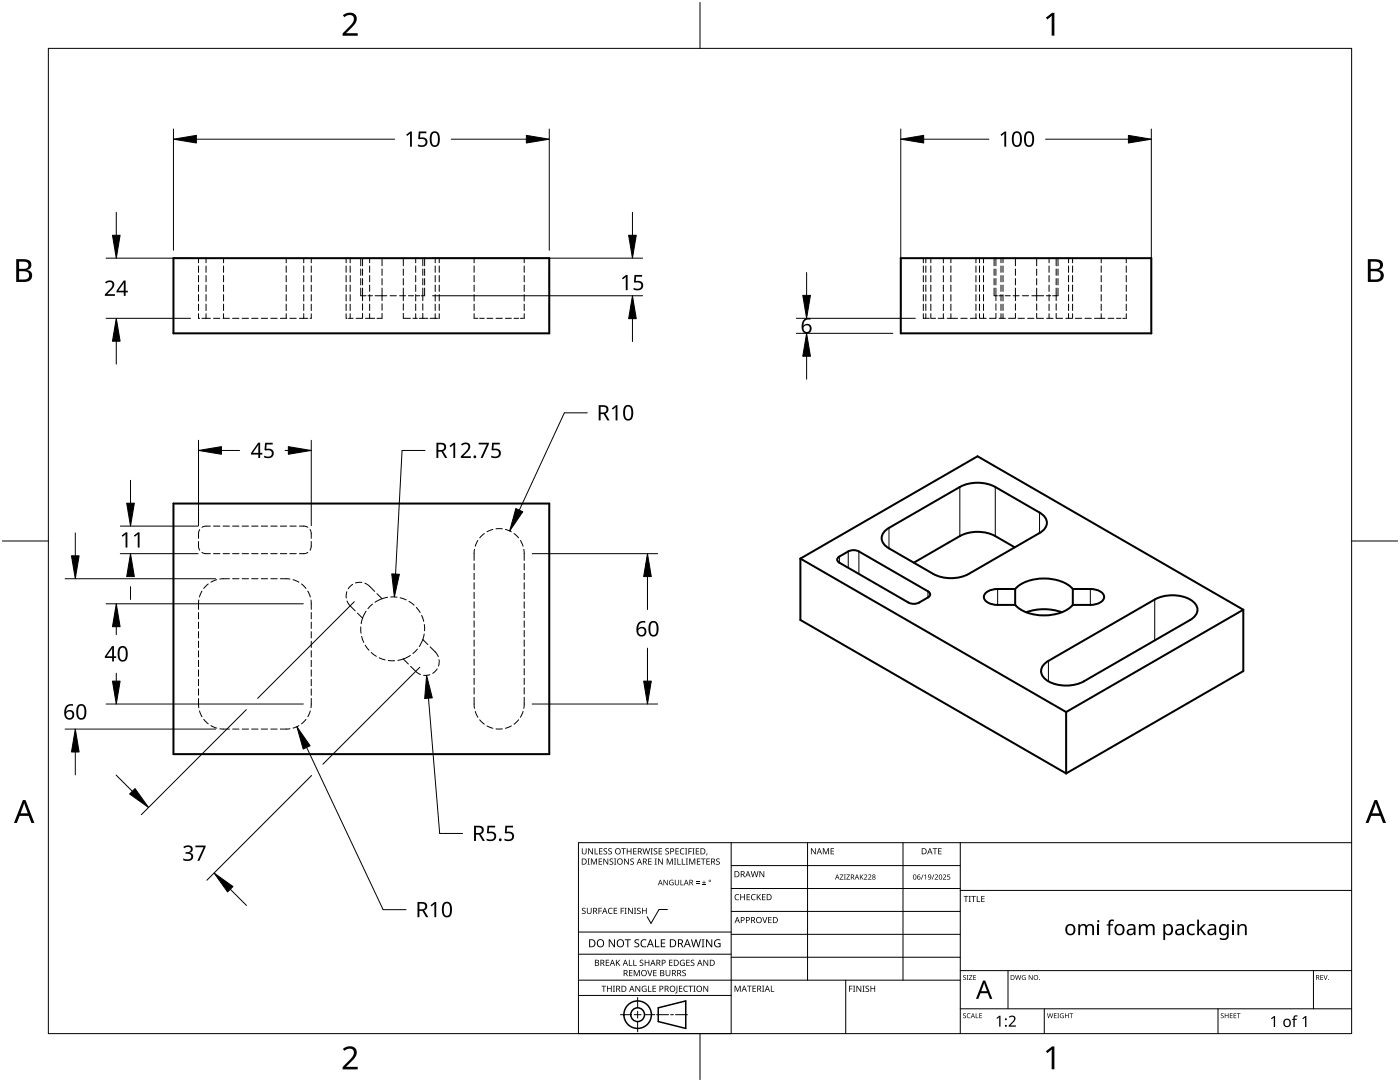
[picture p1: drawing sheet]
<svg xmlns="http://www.w3.org/2000/svg" width="279mm" height="216mm" viewBox="0 0 279 216" stroke-linecap="round" stroke-linejoin="round" font-family="sans-serif">
<g fill="none" stroke="#000" stroke-width=".2">
<path d="M39.6 51.5v.9M39.6 53.1v1.2M39.6 55v1.2M39.6 56.9v1.2M39.6 58.8v1.3M62.1 51.5v.9M62.1 53.1v1.2M62.1 55v1.2M62.1 56.9v1.2M62.1 58.8v1.3M69.1 51.5v.9M69.1 53.1v1.2"/>
<path d="M69.1 55v1.2M69.1 56.9v1.2M69.1 58.8v1.3M72 51.5v1.5M72 53.7v1.2M72 55.6v1.3M72 57.5v1.5M72.1 59h1M72.4 51.5v1.5M72.4 53.7v1.2M72.4 55.6v1.3M72.4 57.5v2.5"/>
<path d="M73.4 59h.9M74.8 59h2.4M76.2 51.5v1.5M76.2 53.7v1.2M76.2 55.6v1.3M76.2 57.5v2.5M77.8 59h1.3M79.7 59h1.2M80.5 51.5v1.5M80.5 53.7v1.2M80.5 55.6v1.3M80.5 57.5v2.5"/>
<path d="M81.5 59h1M83 59h.8M84.1 59h.4M84.4 51.5v1.5M84.4 53.7v1.2M84.4 55.6v1.3M84.4 57.5v2.5M84.7 51.5v1.5M84.7 53.7v1.2M84.7 55.6v1.3M84.7 57.5v1.5M87.7 51.5v.9"/>
<path d="M87.7 53.1v1.2M87.7 55v1.2M87.7 56.9v1.2M87.7 58.8v1.3M94.6 51.5v.9M94.6 53.1v1.2M94.6 55v1.2M94.6 56.9v1.2M94.6 58.8v1.3M104.6 51.5v.9M104.6 53.1v1.2M104.6 55v1.2"/>
<path d="M104.6 56.9v1.2M104.6 58.8v1.3M184.3 51.5v.9M184.3 53.1v1.2M184.3 55v1.2M184.3 56.9v1.2M184.3 58.8v1.3M184.8 51.5v.9M184.8 53.1v1.2M184.8 55v1.2M184.8 56.9v1.2M184.8 58.8v1.3"/>
<path d="M194.8 51.5v.9M194.8 53.1v1.2M194.8 55v1.2M194.8 56.9v1.2M194.8 58.8v1.3M195.5 51.5v.9M195.5 53.1v1.2M195.5 55v1.2M195.5 56.9v1.2M195.5 58.8v1.3M198.4 57.5l.1 1.5M198.4 51.5v1.5"/>
<path d="M198.4 53.7v1.2M198.4 55.6v1.3M198.6 59h.4M198.8 51.5v1.5M198.8 53.7v1.2M198.8 55.6v1.3M198.8 57.5v2.5M199.4 59h.7M200.6 59h1M202.2 59h1.2M202.6 51.5v1.5M202.6 53.7v1.2"/>
<path d="M202.6 55.6v1.3M202.6 57.5v2.5M204 59h1.3M205.9 59h2.4M206.9 51.5v1.5M206.9 53.7v1.2M206.9 55.6v1.3M206.9 57.5v2.5M208.8 59h.9M210.1 59h.9M210.8 51.5v1.5M210.8 53.7v1.2"/>
<path d="M210.8 55.6v1.3M210.8 57.5v2.5M211.1 57.5v1.5M211.1 51.5v1.5M211.1 53.7v1.2M211.1 55.6v1.3M214.1 51.5v.9M214.1 53.1v1.2M214.1 55v1.2M214.1 56.9v1.2M214.1 58.8v1.3M224.8 51.5v.9"/>
<path d="M224.8 53.1v1.2M224.8 55v1.2M224.8 56.9v1.2M224.8 58.8v1.3M39.6 62.6v.9h.3M39.6 60.7v1.3M40.3 63.5h1.7M42.6 63.5h1.3M44.5 63.5h1.3M46.4 63.5h1.3M48.3 63.5h1.3M50.2 63.5h1.3"/>
<path d="M52.1 63.5h1.3M54 63.5h1.3M55.9 63.5h1.3M57.9 63.5h1.2M59.8 63.5h1.6M62.1 62.6v.9h-.2M62.1 60.7v1.3M69.1 60.7v1.3M69.1 62.6v.9h.2M69.6 63.5h.9M72.4 62.5l-.1 1h-1.2M72.4 60.6v1.3"/>
<path d="M72.9 63.5h1.9M76.2 62.5v1h-1M76.2 60.6v1.3M80.5 62.5v1h1.4M80.5 60.6v1.3M82.4 63.5h.9M83.7 63.5h1.7M84.4 60.6v1.3M84.4 62.5v1M85.8 63.5h1.5M87.7 62.6v.9h-.1M87.7 60.7v1.3"/>
<path d="M94.6 62.6l.1 .9M94.6 60.7v1.3M94.8 63.5h.6M95.7 63.5h1M97.2 63.5h1.2M99 63.5h1.3M100.9 63.5h1.1M102.6 63.5h.9M103.9 63.5h.5M104.6 62.6l-.1 .9M104.6 60.7v1.3M184.3 62.6v.9h.5"/>
<path d="M184.3 60.7v1.3M184.8 60.7v1.3M184.8 62.6v.9M185 63.5h.5M185.8 63.5h.9M187.2 63.5h1.2M189 63.5h2.1M191.8 63.5h1.2M193.7 63.5h1.2M194.8 60.7v1.3M194.8 62.6v.9M195.5 60.7v1.3"/>
<path d="M195.5 62.6v.9M195.6 63.5h1.2M197.5 63.5h1.2M198.8 60.6v1.3M198.8 62.5v1M199.4 63.5h1.2M201.3 63.5h1.2M202.6 60.6v1.3M202.6 62.5v1M203.2 63.5h1.3M205.1 63.5h1.3M206.9 60.6v1.3"/>
<path d="M206.9 62.5v1M207 63.5h1.3M208.9 63.5h1.3M210.8 62.5v1h1.3M210.8 60.6v1.3M212.7 63.5h1.3M214.1 60.7v1.3M214.1 62.6v.9M214.6 63.5h1.3M216.5 63.5h1.3M218.4 63.5h2.1M221.1 63.5h1.2"/>
<path d="M222.8 63.5h.9M224.1 63.5h.5M224.8 62.6l-.1 .9M224.8 60.7v1.3M39.6 108a2.5 2.5 0 0 0 .3 1.8M39.7 119.7l-.1 1.9M39.9 105.7a2.5 2.5 0 0 0-.3 1.7M40.3 110.2a2.41 2.41 0 0 0 1.7 .3M40.3 117.9l-.5 1.2M41.6 116.5l-.9 .9M42 105a2.41 2.41 0 0 0-1.7 .2M42.6 110.5h1.3"/>
<path d="M42.6 105h1.3M43.2 115.7l-1.1 .5M44.5 110.5h1.3M44.5 105h1.3M45.8 115.5h-1.9M46.4 115.5h1.3M46.4 110.5h1.3M46.4 105h1.3M48.3 115.5h1.3M48.3 110.5h1.3M48.3 105h1.3M50.2 115.5h1.3"/>
<path d="M50.2 110.5h1.3M50.2 105h1.3M52.1 115.5h1.3M52.1 110.5h1.3M52.1 105h1.3M54 115.5h1.3M54 110.5h1.3M54 105h1.3M55.9 115.5h2M55.9 110.5h1.3M55.9 105h1.3M57.9 110.5h1.2"/>
<path d="M57.9 105h1.2M58.5 115.7l1.2 .5M59.8 105a2.41 2.41 0 0 1 1.6 .2M60.2 116.5l.9 .9M61.4 117.9l.5 1.2M61.4 110.2a2.41 2.41 0 0 1-1.6 .3M61.9 105.7a2.5 2.5 0 0 1 .2 1.7M62.1 119.7v1.9M62.1 108a2.5 2.5 0 0 1-.2 1.8M69.2 118.1l-.1 1.2M69.3 119.9l.4 .8 1.2 1.2M70.4 116.6l-.9 .9"/>
<path d="M72.2 116.2l-1.2 .1M72.8 116.4l.8 .4 1.2 1.2M75.2 118.5l1 1 1.1-.3M76.2 119.5l-1.4 .7M78 119.1l1.2 .1M79.9 119.3l1.2 .4M81.6 120l1 .8M94.6 112.5v1.2M94.6 114.4v1.2M94.6 116.3v1.2M94.6 118.2v1.2M94.7 109.6l-.1 2.2"/>
<path d="M95.4 107.8l-.6 1.2M96.7 106.5l-1 .8M98.4 105.6l-1.2 .5M100.3 105.5h-1.3M100.9 105.6l1.1 .5M102.6 106.5l.9 .8M103.9 107.8l.5 1.2M104.5 109.6l.1 2.2M104.6 112.5v1.2M104.6 114.4v1.2M104.6 116.3v1.2M104.6 118.2v1.2"/>
<path d="M39.6 139.4l.1 1.8M39.6 122.2v1.3M39.6 124.1v1.3M39.6 126v1.3M39.6 127.9v1.3M39.6 129.8v1.3M39.6 131.7v1.3M39.6 133.7v1.2M39.6 135.6v1.2M39.6 137.5v1.2M62.1 139.4v1.8M62.1 122.2v1.3"/>
<path d="M62.1 124.1v1.3M62.1 126v1.3M62.1 127.9v1.3M62.1 129.8v1.3M62.1 131.7v1.3M62.1 133.7v1.2M62.1 135.6v1.2M62.1 137.5v1.2M71.3 122.3l1.1 1.1M72 125.1l.1 1.3M72.2 127l.4 1.2M72.4 123.4l-.3 1.1"/>
<path d="M72.9 128.7l.7 1.1M73.1 122l-.7 1.4M74.1 130.2l1 .8M74.3 120.5l-.9 .9M75.7 131.3l1.2 .4M77.5 131.8h1.3M80.5 131.5l-1.1 .3M80.5 131.5l1 1M81.9 130.8l-1.4 .7M82 133l1.2 1.2 .7 .4M83.1 121.2l.7 1M83.3 129.5l-.9 .9"/>
<path d="M84.1 122.8l.5 1.2M84.4 127.6l-.7 1.4M84.4 127.6l1 1M84.7 126.5l-.3 1.1M84.7 124.6v1.3M85.8 134.6l-1.3 .1M85.8 129.1l1.2 1.2 .5 .7M87.2 133.5l-.8 .9M87.6 131.6l-.1 1.3M94.6 139.1l.1 2.2M94.6 120.1v1.3M94.6 122v1.3"/>
<path d="M94.6 123.9v1.3M94.6 125.8v1.3M94.6 127.7v1.3M94.6 129.6v1.3M94.6 131.5v1.3M94.6 133.4v1.3M94.6 135.3v1.3M94.6 137.2v1.3M104.6 139.1l-.1 2.2M104.6 120.1v1.3M104.6 122v1.3M104.6 123.9v1.3"/>
<path d="M104.6 125.8v1.3M104.6 127.7v1.3M104.6 129.6v1.3M104.6 131.5v1.3M104.6 133.4v1.3M104.6 135.3v1.3M104.6 137.2v1.3M39.8 141.8l.5 1.2M40.7 143.5l.9 .9M42.1 144.8l1.1 .5M43.9 145.4l1.9 .1M46.4 145.5h1.3"/>
<path d="M48.3 145.5h1.3M50.2 145.5h1.3M52.1 145.5h1.3M54 145.5h1.3M57.9 145.4l-2 .1M59.7 144.8l-1.2 .5M61.1 143.5l-.9 .9M61.9 141.8l-.5 1.2M94.8 142l.6 1.1M95.7 143.6l1 .9M97.2 144.8l1.2 .5M99 145.4h1.3"/>
<path d="M102 144.8l-1.1 .5M103.5 143.6l-.9 .9M104.4 142l-.5 1.1"/>
</g>
<g fill="none" stroke="#000" stroke-width=".2">
<path d="M41.1 51.5v.9M41.1 53.1v1.2M41.1 55v1.2M41.1 56.9v1.2M41.1 58.8v1.3M44.6 51.5v.9M44.6 53.1v1.2M44.6 55v1.2M44.6 56.9v1.2M44.6 58.8v1.3M57.1 51.5v.9M57.1 53.1v1.2"/>
<path d="M57.1 55v1.2M57.1 56.9v1.2M57.1 58.8v1.3M60.6 51.5v.9M60.6 53.1v1.2M60.6 55v1.2M60.6 56.9v1.2M60.6 58.8v1.3M69.9 51.5v.9M69.9 53.1v1.2M69.9 55v1.2M69.9 56.9v1.2"/>
<path d="M69.9 58.8v1.3M73.8 51.5v.9M73.8 53.1v1.2M73.8 55v1.2M73.8 56.9v1.2M73.8 58.8v1.3M83 51.5v.9M83 53.1v1.2M83 55v1.2M83 56.9v1.2M83 58.8v1.3M86.9 51.5v.9"/>
<path d="M86.9 53.1v1.2M86.9 55v1.2M86.9 56.9v1.2M86.9 58.8v1.3M185.8 51.5v.9M185.8 53.1v1.2M185.8 55v1.2M185.8 56.9v1.2M185.8 58.8v1.3M188.3 51.5v.9M188.3 53.1v1.2M188.3 55v1.2"/>
<path d="M188.3 56.9v1.2M188.3 58.8v1.3M189.8 51.5v.9M189.8 53.1v1.2M189.8 55v1.2M189.8 56.9v1.2M189.8 58.8v1.3M196.3 51.5v.9M196.3 53.1v1.2M196.3 55v1.2M196.3 56.9v1.2M196.3 58.8v1.3"/>
<path d="M199.8 51.5v.9M199.8 53.1v1.2M199.8 55v1.2M199.8 56.9v1.2M199.8 58.8v1.3M200.2 51.5v.9M200.2 53.1v1.2M200.2 55v1.2M200.2 56.9v1.2M200.2 58.8v1.3M209.4 51.5v.9M209.4 53.1v1.2"/>
<path d="M209.4 55v1.2M209.4 56.9v1.2M209.4 58.8v1.3M213.3 51.5v.9M213.3 53.1v1.2M213.3 55v1.2M213.3 56.9v1.2M213.3 58.8v1.3M219.8 51.5v.9M219.8 53.1v1.2M219.8 55v1.2M219.8 56.9v1.2"/>
<path d="M219.8 58.8v1.3M41.1 60.7v1.3M41.1 62.6v.9M44.6 60.7v1.3M44.6 62.6v.9M57.1 60.7v1.3M57.1 62.6v.9M60.6 60.7v1.3M60.6 62.6v.9M69.9 60.7v1.3M69.9 62.6v.9M73.8 60.7v1.3"/>
<path d="M73.8 62.6v.9M83 60.7v1.3M83 62.6v.9M86.9 60.7v1.3M86.9 62.6v.9M185.8 60.7v1.3M185.8 62.6v.9M188.3 60.7v1.3M188.3 62.6v.9M189.8 60.7v1.3M189.8 62.6v.9M196.3 60.7v1.3"/>
<path d="M196.3 62.6v.9M199.8 60.7v1.3M199.8 62.6v.9M200.2 60.7v1.3M200.2 62.6v.9M209.4 60.7v1.3M209.4 62.6v.9M213.3 60.7v1.3M213.3 62.6v.9M219.8 60.7v1.3M219.8 62.6v.9"/>
</g>
<g fill="none" stroke="#000" stroke-width=".4">
<path d="M34.6 51.5h75v15h-75zM179.8 51.5h50v15h-50zM34.6 100.5h75v50h-75zM159.7 111.5l35.4-20.5 53 30.7M159.7 111.5l53.1 30.6M159.7 111.5v12.2l53.1 30.6M167.3 111.2l2-1.2a2.34 2.34 0 0 1 2.1 0l13.8 8a.65 .65 0 0 1 .4 .6 .65 .65 0 0 1-.4 .6l-1.8 1a2.34 2.34 0 0 1-2.1 0l-13.8-7.9a.63 .63 0 0 1-.2-1.1zM176.5 106.1l.9-.8 14.2-8.1a7.8 7.8 0 0 1 7 0l8.9 5.1a2.15 2.15 0 0 1 1.4 2 2.15 2.15 0 0 1-1.4 2.1l-14.2 8.1a7.8 7.8 0 0 1-7 0l-8.9-5.1a2.08 2.08 0 0 1-.9-3.3zM202.5 109.2l-3.9-2.2a7.8 7.8 0 0 0-7 0l-9.2 5.3M202.6 117.5h-3.5a2.43 2.43 0 0 0-2.7 1.6 2.43 2.43 0 0 0 2.7 1.6h3.5M202.6 117.5v3.2M214.1 117.5a8.7 8.7 0 0 0-8.4-1.7 6.2 6.2 0 0 0-3.1 1.7"/>
<path d="M214.1 117.5h3.5a2.43 2.43 0 0 1 2.8 1.6 2.43 2.43 0 0 1-2.8 1.6h-3.5M214.1 117.5v3.2M202.6 120.7a8.7 8.7 0 0 0 8.4 1.8 6.2 6.2 0 0 0 3.1-1.8M208.3 132.6l.9-.7 21.2-12.3a7.6 7.6 0 0 1 7.7 .5 2.09 2.09 0 0 1-.6 3.6l-21.2 12.3a7.6 7.6 0 0 1-7.7-.5 1.91 1.91 0 0 1-.3-2.9zM211.9 122.2a10.4 10.4 0 0 0-7.1 0M248.1 121.7v12.2l-35.3 20.4M248.1 121.7l-35.3 20.4M212.8 142.1v12.2"/>
</g>
<path d="M191.6 97.2v9.8M198.6 97.2v9.8M167.5 111.1v1.2M169.3 110v3.3M171.4 110v4.5M177.4 105.3v4.1M185.2 118v1.2M199.1 117.5v3.2M207.5 102.3v4.1M217.6 117.5v3.2M230.4 119.6v8.2M209.2 131.9v4.1" fill="none" stroke="#000" stroke-width=".2"/>
<path d="M9.7 9.7h260v196.5h-260z" fill="none" stroke="#000" stroke-width=".2"/>
<path d="M139.7 .5v9.2M.5 108h9.2M269.7 108h9.2M139.7 206.2v9.2" fill="none" stroke="#000" stroke-width=".2"/>
<g fill="#000">
<path d="M68.4 3.1a1.64 1.64 0 0 1 2.8 .4 2.52 2.52 0 0 1-1.2 2.2l-.9 .9h2.3v.5h-3v-.4l1.2-1.2a1.95 1.95 0 0 0 .9-2.2 1.23 1.23 0 0 0-1.8 .1zM208.7 3.5l1.3-.9h.4v4.5h-.5v-4l-.9 .8zM68.4 209.3a1.64 1.64 0 0 1 2.8 .4 2.52 2.52 0 0 1-1.2 2.2l-.9 1h2.3v.5h-3v-.5l1.2-1.2a1.95 1.95 0 0 0 .9-2.1 1.23 1.23 0 0 0-1.8 .1zM208.7 209.8l1.3-1h.4v4.6h-.5v-4l-.9 .7z"/>
<path d="M3.2 51.7h1.3a1.28 1.28 0 0 1 1.7 1.3 1.04 1.04 0 0 1-.8 .9 1.23 1.23 0 0 1 1 1.5 1.23 1.23 0 0 1-1.6 .9h-1.6zM3.8 54.1v1.7h.9a.86 .86 0 0 0 1.1-.9 .86 .86 0 0 0-1.1-.8zM3.8 52.2v1.4h.8a.78 .78 0 0 0 1.1-.7 .78 .78 0 0 0-1.1-.7z"/>
<path d="M273 51.7h1.3a1.28 1.28 0 0 1 1.7 1.3 1.04 1.04 0 0 1-.9 .9 1.23 1.23 0 0 1 1 1.5 1.23 1.23 0 0 1-1.5 .9h-1.6zM273.6 54.1v1.7h.9a.86 .86 0 0 0 1.1-.9 .86 .86 0 0 0-1.2-.8zM273.6 52.2v1.4h.8a.78 .78 0 0 0 1-.7 .78 .78 0 0 0-1.1-.7z"/>
<path d="M4.6 159.6h.5l1.8 4.6h-.6l-.6-1.4h-1.8l-.5 1.4h-.6zM4.8 160.2l-.7 2.1h1.4z"/>
<path d="M274.3 159.6h.5l1.8 4.6h-.6l-.5-1.4h-1.8l-.6 1.4h-.6zM274.6 160.2l-.7 2.1h1.4z"/>
</g>
<g fill="none" stroke="#000" stroke-width=".2">
<path d="M145.9 168.1v38.1h-30.5v-38.1h154.3M145.9 172.7h45.7M145.9 177.3h45.7M161.2 168.1v27.5M180.2 168.1v27.5M191.6 168.1v38.1M191.6 177.7h78.1M115.4 198.6h30.5M115.4 195.6h76.2M115.4 190.4h30.5M115.4 186h30.5M127.3 199v2.1"/>
<path d="M133.2 181.5h-1.7l-1.6 2.8-.7-1.4M145.9 181.9h45.7M145.9 186.4h45.7M145.9 191h45.7M168.8 195.6v10.6M191.6 193.7h78.1M201.2 193.7v7.6M262.1 193.7v7.6M123.8 202.5h2.1M126.6 202.5h1.3M127.3 201.8v1.4M127.3 203.8v2.1"/>
<path d="M128.6 202.5h2.1M131 202.5h2.4M133.8 202.5h.6M134.8 202.5h2.4M191.6 201.3h78.1M208.4 201.3v4.9M243.1 201.3v4.9"/>
</g>
<g fill="#000">
<path d="M116.1 169.3h.2v.8a.32 .32 0 0 0 .3 .3 .32 .32 0 0 0 .3-.3v-.8h.2v.8a.47 .47 0 0 1-.5 .4 .47 .47 0 0 1-.5-.5zM117.3 171.3h.4l-.1 .1v1l.1 .1h-.4l.1-.1v-1zM117.4 169.3h.2l.6 1v-1h.1v1.2h-.1l-.7-1v1h-.1zM117.9 171.3h.3l.3 1 .4-1h.2v1.2h-.1v-1l-.4 1h-.1l-.4-1v1h-.2zM118.7 169.3h.1v1h.6v.2h-.7zM119.5 171.3h.7v.1h-.6v.4h.5v.2h-.5v.4h.6v.1h-.7zM119.6 169.3h.6v.1h-.5v.4h.5v.1h-.5v.4h.5v.2h-.6zM120.5 169.4l.4-.1h.3l-.1 .1a.25 .25 0 0 0-.4-.1 .25 .25 0 0 0 0 .4 .4 .4 0 0 1 .5 .3 .4 .4 0 0 1-.3 .5 .4 .4 0 0 1-.5-.2h.2a.27 .27 0 0 0 .4-.1 .27 .27 0 0 0-.3-.3l-.2-.2zM120.4 171.3h.2l.6 1v-1h.2v1.2h-.2l-.6-1v1h-.2zM121.4 169.4l.5-.1h.2v.1a.25 .25 0 0 0-.4-.1 .25 .25 0 0 0 0 .4 .4 .4 0 0 1 .4 .3 .4 .4 0 0 1-.2 .5 .4 .4 0 0 1-.5-.2h.1a.27 .27 0 0 0 .5-.1 .27 .27 0 0 0-.4-.3l-.2-.2zM121.7 171.4l.4-.1 .3 .1-.1 .1a.25 .25 0 0 0-.4-.1 .25 .25 0 0 0 0 .4 .4 .4 0 0 1 .5 .3 .4 .4 0 0 1-.3 .5 .4 .4 0 0 1-.5-.3l.2 .1a.27 .27 0 0 0 .4-.2 .27 .27 0 0 0-.3-.3l-.2-.2zM122.5 171.3h.5l-.2 .1v1l.2 .1h-.5l.2-.1v-1z"/>
<path d="M124 169.3h.9v.1h-.4v1.1h-.1v-1.1h-.4zM124.6 171.3h.1l.7 1v-1h.1v1.2h-.2l-.6-1v1h-.1zM125.1 169.3h.1v.5h.7v-.5h.1v1.2h-.1v-.6h-.7v.6h-.1zM125.8 171.4l.5-.1 .2 .1v.1a.25 .25 0 0 0-.4-.1 .25 .25 0 0 0 0 .4 .4 .4 0 0 1 .4 .3 .4 .4 0 0 1-.2 .5 .4 .4 0 0 1-.5-.3l.1 .1a.27 .27 0 0 0 .5-.2 .27 .27 0 0 0-.4-.3l-.2-.2zM126.4 169.3h.6v.1h-.5v.4h.5v.1h-.5v.4h.5v.2h-.6zM128.2 169.3h.2l.2 1 .3-1h.2l.2 1 .3-1h.1l-.3 1.2h-.1l-.3-1.1-.3 1.1h-.2zM129.4 171.3h.6v.1h-.5v.4h.5v.2h-.5v.4h.5v.1h-.6zM129.8 169.3h.5l-.2 .1v1l.2 .1h-.5l.2-.1v-1zM130.7 171.3h.4l-.1 .1v1l.1 .1h-.4l.1-.1v-1zM130.5 169.4l.4-.1h.3l-.1 .1a.25 .25 0 0 0-.4-.1 .25 .25 0 0 0 0 .4 .4 .4 0 0 1 .5 .3 .4 .4 0 0 1-.3 .5 .4 .4 0 0 1-.5-.2h.2a.27 .27 0 0 0 .4-.1 .27 .27 0 0 0-.3-.3l-.2-.2zM131.4 169.3h.7v.1h-.5v.4h.5v.1h-.5v.4h.5v.2h-.7zM131.3 171.3h.2l.7 1-.1-1h.2v1.2h-.2l-.6-1v1h-.2z"/>
<path d="M132.4 175.6h.2l.6 .9v-.9h.1v1h-.2l-.6-.9v.9h-.1zM132.8 169.4l.4-.1h.3l-.1 .1a.25 .25 0 0 0-.3-.1 .25 .25 0 0 0 0 .4 .4 .4 0 0 1 .4 .3 .4 .4 0 0 1-.3 .5 .4 .4 0 0 1-.4-.2h.1a.27 .27 0 0 0 .5-.1 .27 .27 0 0 0-.4-.3l-.2-.2zM133.1 171.3h.2l.4 1 .4-1h.2v1.2h-.2v-1l-.4 1h-.1l-.4-1v1h-.1zM133.7 175.7l.5-.2 .2 .1v.1a.45 .45 0 0 0-.7 .4 .45 .45 0 0 0 .6 .4v-.3h-.2v-.1h.3v.5a.6 .6 0 0 1-.8-.1 .6 .6 0 0 1 .1-.8zM134.5 171.3h.4l-.1 .1v1l.1 .1h-.4l.2-.1v-1zM135.2 171.3h.1v1.1h.6v.1h-.7zM134.8 169.3h.7v.1h-.6v.4h.5v.1h-.5v.4h.6v.2h-.7zM134.7 175.6h.1v.7a.28 .28 0 0 0 .3 .2 .28 .28 0 0 0 .3-.2v-.7h.1v.7a.42 .42 0 0 1-.4 .4 .42 .42 0 0 1-.4-.4zM135.8 175.6h.1v.9h.5v.1h-.6zM136.1 171.3h.1v1.1h.6v.1h-.7zM135.8 169.4l.5-.2 .3 .1-.1 .1a.49 .49 0 0 0-.7 .5 .49 .49 0 0 0 .8 .4 .52 .52 0 0 1-.7 .1 .52 .52 0 0 1-.2-.6zM136.7 169.3h.5l-.2 .1v1l.2 .1h-.5l.2-.1v-1z"/>
<path d="M136.9 171.3h.4l-.1 .1v1l.1 .1h-.4l.1-.1v-1zM137.4 169.3h.7v.1h-.6v.4h.5v.2h-.5v.5h-.1zM137.5 171.3h.3l.3 1 .4-1h.3v1.2h-.2v-1l-.4 1h-.1l-.4-1v1h-.2zM138.2 169.3h.4l-.1 .1v1l.1 .1h-.4l.1-.1v-1zM138.9 176.2h.7v.1h-.7zM138.9 175.9h.7v.1h-.7zM138.9 169.3h.6v.1h-.5v.4h.5v.1h-.5v.4h.5v.2h-.6zM139.1 171.3h.7v.1h-.6v.4h.5v.2h-.5v.4h.6v.1h-.7zM140.1 176.5h.8v.1h-.8zM139.9 171.3h.9v.1h-.4v1.1h-.1v-1.1h-.4zM140.4 175.7h.2v.3h.3v.2h-.3v.3h-.2v-.3h-.3v-.2h.3zM141 170.3h.2l-.3 .4z"/>
<path d="M141 171.3h.7v.1h-.6v.4h.5v.2h-.5v.4h.6v.1h-.7zM143 171.4l.4-.1 .2 .1v.1a.25 .25 0 0 0-.4-.1 .25 .25 0 0 0 0 .4 .4 .4 0 0 1 .5 .3 .4 .4 0 0 1-.3 .5 .4 .4 0 0 1-.5-.3l.2 .1a.27 .27 0 0 0 .4-.2 .27 .27 0 0 0-.3-.3l-.3-.2zM146.8 178.6l.4-.2 .3 .1v.1a.49 .49 0 0 0-.7 .4 .49 .49 0 0 0 .7 .5 .52 .52 0 0 1-.7 0 .52 .52 0 0 1-.2-.6zM147.7 178.4h.2v.5h.6v-.5h.2v1.2h-.2v-.5h-.6v.5h-.2zM149 178.4h.7v.1h-.5v.4h.4v.2h-.4v.4h.5v.1h-.7zM150 178.6l.5-.2 .3 .1-.1 .1a.49 .49 0 0 0-.7 .4 .49 .49 0 0 0 .8 .5 .52 .52 0 0 1-.7 0 .52 .52 0 0 1-.2-.6zM149.8 173.8h.2l.2 1.1 .3-1.1h.2l.3 1.1 .2-1.1h.2l-.3 1.2h-.2l-.3-1-.3 1h-.1zM151 178.4h.2v.6l.5-.6h.2l-.5 .5 .5 .7h-.2l-.4-.6-.1 .6h-.2zM151.6 173.8h.1l.7 1v-1h.1v1.2h-.2l-.6-1v1h-.1zM152.1 178.4h.7v.1h-.6v.4h.5v.2h-.5v.4h.6v.1h-.7zM161.8 169.3h.2l.7 1v-1h.1v1.2h-.2l-.6-1v1h-.2zM164.2 169.3h.2l.4 .9 .4-.9h.2v1.2h-.1v-1.1l-.4 1.1h-.1l-.4-1.1v1.1h-.2z"/>
<path d="M165.8 169.3h.6v.1h-.5v.4h.5v.1h-.5v.4h.5v.2h-.6zM167.6 174.5h.7l-.5 .9h.5v.1h-.7l.5-.9h-.5zM168.4 174.5h.4l-.1 .1v.8l.1 .1h-.4l.1-.1v-.8zM168.9 174.5h.7l-.5 .9h.5v.1h-.7l.5-.9h-.5zM171.6 174.5h.1v.5l.6-.5-.4 .4 .5 .6h-.2l-.4-.5-.1 .5h-.1zM172.4 174.6a.37 .37 0 0 1 .6 0 .37 .37 0 0 1-.2 .6l-.2 .2h.5v.1h-.7l.3-.4a.27 .27 0 0 0 .3-.3 .27 .27 0 0 0-.4-.2zM173.3 174.6a.37 .37 0 0 1 .6 0 .37 .37 0 0 1-.3 .6l-.2 .2h.5v.1h-.7l.3-.4a.27 .27 0 0 0 .3-.3 .27 .27 0 0 0-.4-.2zM184.2 174.5h.1l-.4 1h-.1zM184.4 174.7l.4-.2v1h-.1v-.9l-.2 .2zM186.3 174.5h.2l-.4 1h-.1zM186.1 169.3h.9v.1h-.3v1.1h-.2v-1.1h-.4zM186.5 174.6a.37 .37 0 0 1 .6 0 .37 .37 0 0 1-.2 .6l-.2 .2h.5v.1h-.7l.3-.4a.27 .27 0 0 0 .3-.3 .27 .27 0 0 0-.4-.2z"/>
<path d="M187.2 169.3h.7v.1h-.5v.4h.5v.1h-.5v.4h.5v.2h-.7zM188.2 174.6a.37 .37 0 0 1 .6 0 .37 .37 0 0 1-.3 .6l-.2 .2h.5v.1h-.6l.2-.4a.27 .27 0 0 0 .3-.3 .27 .27 0 0 0-.4-.2zM189.1 174.5h.5v.1h-.4v.3a.34 .34 0 0 1 .4 .2 .34 .34 0 0 1-.1 .4 .34 .34 0 0 1-.5-.1 .27 .27 0 0 0 .4 .1 .27 .27 0 0 0 .1-.4 .27 .27 0 0 0-.4-.1zM192.3 178.8h.9v.1h-.3v1.1h-.2v-1.1h-.4zM193.3 178.8h.5l-.2 .1v1l.2 .1h-.5l.2-.1v-1zM193.8 178.8h1v.1h-.4v1.1h-.2v-1.1h-.4zM194.9 178.8h.2v1.1h.5v.1h-.7zM195.8 178.8h.7v.1h-.5v.4h.5v.1h-.5v.5h.5v.1h-.7zM116.2 181.3l.4-.2 .3 .1-.1 .1a.25 .25 0 0 0-.4-.1 .25 .25 0 0 0 0 .4 .4 .4 0 0 1 .5 .3 .4 .4 0 0 1-.3 .5 .4 .4 0 0 1-.5-.2h.2a.27 .27 0 0 0 .4-.1 .27 .27 0 0 0-.3-.3l-.2-.2zM117.1 181.1h.2v.8a.32 .32 0 0 0 .3 .3 .32 .32 0 0 0 .3-.3v-.8h.2v.8a.47 .47 0 0 1-.5 .5 .47 .47 0 0 1-.5-.5zM119.4 181.1h.7v.2h-.5v.4h.5v.1h-.5v.6h-.2zM120 196.7h1v.1h-.4v1.1h-.2v-1.1h-.4z"/>
<path d="M120.9 191.5h.7v.1h-.6v.4h.5v.2h-.5v.4h.6v.1h-.7zM121.5 181.3l.4-.2 .4 .1-.1 .1a.49 .49 0 0 0-.7 .5 .49 .49 0 0 0 .7 .4 .52 .52 0 0 1-.6 .1 .52 .52 0 0 1-.3-.6zM121.1 196.7h.2v.5h.6v-.5h.2v1.2h-.2v-.6h-.6v.6h-.2zM121.5 187.4h.2l.9 1.3v-1.3h.1v1.6h-.2l-.8-1.3v1.3h-.2zM122.3 196.7h.4l-.1 .1v1l.1 .1h-.4l.2-.1v-1zM122.5 181.1h.7v.2h-.6v.4h.5v.1h-.5v.4h.6v.2h-.7zM122.9 191.5h.2v.6l.5-.6h.2l-.5 .5 .5 .7h-.2l-.4-.6-.1 .6h-.2zM123.9 181.1h.6v.2h-.5v.4h.5v.1h-.5v.6h-.1zM124.7 181.1h.4l-.2 .2v.9l.2 .2h-.4l.1-.2v-.9zM124.7 187.4h1.2v.2h-.5v1.4h-.2v-1.4h-.5zM125.5 191.5h.2v1.1h.5v.1h-.7zM125.5 193.6h.7v.1h-.5v.4h.5v.1h-.5v.4h.5v.2h-.7z"/>
<path d="M125.3 181.1h.2l.7 1.1-.1-1.1h.2v1.3h-.2l-.6-1v1h-.2zM126.4 191.5h.1v1.1h.6v.1h-.7zM126.5 181.1h.5l-.2 .2v.9l.2 .2h-.5l.2-.2v-.9zM126.5 193.6h.2l.4 1 .4-1h.2v1.2h-.2v-1.1l-.4 1.1h-.1l-.4-1.1v1.1h-.1zM126.7 187.6l.3-.2 .6 .1-.2 .1a.33 .33 0 0 0-.6 .2 .33 .33 0 0 0 .4 .4 .47 .47 0 0 1 .4 .6 .47 .47 0 0 1-.7 .2h-.3v-.2h.2a.35 .35 0 0 0 .6-.2 .35 .35 0 0 0-.5-.4l-.3-.2zM126.8 196.7h.2l.6 1v-1h.2v1.2h-.2l-.7-1 .1 1h-.2zM127.2 181.3l.4-.2 .3 .1-.1 .1a.25 .25 0 0 0-.4-.1 .25 .25 0 0 0 0 .4 .4 .4 0 0 1 .5 .3 .4 .4 0 0 1-.3 .5 .4 .4 0 0 1-.5-.2h.2a.27 .27 0 0 0 .4-.1 .27 .27 0 0 0-.3-.3l-.2-.2zM127.7 191.6l.4-.1 .3 .1-.1 .1a.25 .25 0 0 0-.3-.1 .25 .25 0 0 0 0 .4 .4 .4 0 0 1 .4 .3 .4 .4 0 0 1-.3 .5 .4 .4 0 0 1-.4-.3l.1 .1a.27 .27 0 0 0 .5-.2 .27 .27 0 0 0-.4-.3l-.2-.2zM128 187.6l.6-.2 .4 .1-.1 .2a.63 .63 0 0 0-.9 .5 .63 .63 0 0 0 1 .6v.2a.83 .83 0 0 1-1.1-.3 .83 .83 0 0 1 .1-1.1zM128.2 196.8l.6-.1 .2 .1v.1a.5 .5 0 0 0-.8 .4 .5 .5 0 0 0 .7 .5v-.4h-.3v-.1h.4v.6a.66 .66 0 0 1-.8-.2 .66 .66 0 0 1 0-.9zM128.1 181.1h.2v.6h.6v-.6h.2v1.3h-.2v-.6h-.6v.6h-.2zM129.2 193.6h.1l.4 1 .3-1h.2l-.4 1.2h-.2z"/>
<path d="M129.3 196.7h.2v1.1h.5v.1h-.7zM128.7 191.5h.1v.5h.6v-.5h.2v1.2h-.2v-.5h-.6v.5h-.1zM130.7 187.4h.2v1.4h.7v.2h-.9zM130.2 196.7h.7v.1h-.5v.4h.5v.1h-.5v.5h.5v.1h-.7zM130.4 193.6h.6v.1h-.5v.4h.5v.1h-.5v.4h.5v.2h-.6zM131.9 187.4h.9v.2h-.7v.5h.6v.2h-.6v.5h.7v.2h-.9zM132.8 193.6h.2v.7a.32 .32 0 0 0 .3 .4 .32 .32 0 0 0 .3-.4v-.7h.2v.7a.47 .47 0 0 1-.5 .5 .47 .47 0 0 1-.5-.5zM133.5 191.5h.7v.1h-.5v.4h.5v.2h-.5v.4h.5v.1h-.7zM135 196.7h.2v1.3l-.1 .2h-.3l-.1-.1 .3-.2zM135.5 196.7h.7v.1h-.5v.4h.4v.1h-.4v.5h.5v.1h-.7zM135.8 191.7l.5-.2 .4 .1-.1 .1a.5 .5 0 0 0-.8 .4 .5 .5 0 0 0 .7 .5v-.4h-.2v-.1h.4v.6a.66 .66 0 0 1-.9-.1 .66 .66 0 0 1 0-.9zM136.2 193.7l.4-.2 .3 .1-.1 .1a.25 .25 0 0 0-.4-.1 .25 .25 0 0 0 0 .4 .4 .4 0 0 1 .5 .3 .4 .4 0 0 1-.3 .5 .4 .4 0 0 1-.5-.2h.2a.27 .27 0 0 0 .5-.1 .27 .27 0 0 0-.4-.3l-.2-.2z"/>
<path d="M136.5 196.8l.5-.1 .3 .1-.1 .1a.49 .49 0 0 0-.7 .4 .49 .49 0 0 0 .8 .4 .52 .52 0 0 1-.7 .1 .52 .52 0 0 1-.2-.6zM137 191.5h.6v.1h-.5v.4h.5v.2h-.5v.4h.5v.1h-.6zM137.4 196.7h.9v.1h-.4v1.1h-.1v-1.1h-.4zM137.9 191.6l.4-.1 .3 .1-.1 .1a.25 .25 0 0 0-.4-.1 .25 .25 0 0 0 0 .4 .4 .4 0 0 1 .5 .3 .4 .4 0 0 1-.3 .5 .4 .4 0 0 1-.5-.3l.2 .1a.27 .27 0 0 0 .4-.2 .27 .27 0 0 0-.3-.3l-.2-.2zM138.4 196.7h.4l-.1 .1v1l.1 .1h-.4l.1-.1v-1zM137.9 187.4h.2l.3 1.4 .4-1.4h.2l.4 1.4 .3-1.4h.2l-.4 1.6h-.2l-.4-1.3-.4 1.3h-.2zM140 187.4h.6l-.2 .2v1.3l.2 .1h-.6l.2-.1v-1.3zM140.4 196.7h.1l.7 1v-1h.1v1.2h-.1l-.7-1v1h-.1zM140.4 191.5h.2l.6 1v-1h.1v1.2h-.1l-.7-1v1h-.1zM140.9 187.4h.2l.9 1.3v-1.3h.1v1.6h-.2l-.8-1.3v1.3h-.2zM142.7 187.6l.7-.2 .4 .1-.1 .2a.65 .65 0 0 0-1 .5 .65 .65 0 0 0 .9 .6v-.4h-.3v-.2h.5v.7a.86 .86 0 0 1-1.1-.1 .86 .86 0 0 1 0-1.2zM146.6 196.7h.2l.4 1 .4-1h.2v1.2h-.1v-1.1l-.4 1.1h-.2l-.4-1.1v1.1h-.1z"/>
<path d="M149.1 196.7h.9v.1h-.4v1.1h-.1v-1.1h-.4zM150.2 196.7h.7v.1h-.6v.4h.5v.1h-.5v.5h.6v.1h-.7zM152.1 183h.2l.3 1 .4-1h.1l-.4 1.2h-.1zM152.1 196.7h.4l-.1 .1v1l.1 .1h-.4l.1-.1v-1zM153.8 196.7h.2v1.1h.5v.1h-.7zM153.3 183h.7v.1h-.5v.4h.5v.1h-.5v.5h.5v.1h-.7zM169.5 196.7h.6v.1h-.5v.5h.5v.1h-.5v.5h-.1zM170.2 196.7h.5l-.2 .1v1l.2 .1h-.5l.2-.1v-1zM170.9 196.7h.2l.6 1v-1h.2v1.2h-.2l-.6-1v1h-.2zM172.1 196.7h.5l-.2 .1v1l.2 .1h-.5l.2-.1v-1zM172.8 196.8l.4-.1h.2v.2a.25 .25 0 0 0-.4-.1 .25 .25 0 0 0 0 .4 .4 .4 0 0 1 .5 .3 .4 .4 0 0 1-.3 .4 .4 .4 0 0 1-.5-.2l.2 .1a.27 .27 0 0 0 .4-.2 .27 .27 0 0 0-.3-.3l-.3-.2zM173.7 196.7h.2v.5h.6v-.5h.2v1.2h-.2v-.6h-.6v.6h-.2z"/>
<path d="M192.2 194.7l.4-.1h.2l-.1 .1a.24 .24 0 0 0-.3 0 .24 .24 0 0 0-.1 .3 .24 .24 0 0 0 .4 .1 .31 .31 0 0 1 0 .4 .31 .31 0 0 1-.5-.1 .24 .24 0 0 0 .3 .1 .24 .24 0 0 0 .1-.3l-.4-.3zM192.9 194.6h.4l-.1 .1v.7l.1 .1h-.4l.1-.1v-.7zM193.4 194.6h.6l-.5 .8h.6v.1h-.7l.5-.8h-.5zM194.2 194.6h.6v.1h-.4v.3h.4v.1h-.4v.3h.4v.1h-.6zM202.6 194.6h.1l.2 .8 .2-.8h.2l.2 .8 .2-.8h.1l-.2 .9h-.2l-.2-.8-.2 .8h-.2zM204 194.7l.4-.1h.3l-.1 .1a.4 .4 0 0 0-.6 .4 .4 .4 0 0 0 .6 .3v-.3l-.2-.1h.3v.5a.53 .53 0 0 1-.7-.1 .53 .53 0 0 1 0-.7zM205.3 194.6h.1l.6 .8v-.8h.1v.9h-.2l-.5-.8v.8h-.1zM215.2 184.4h.3v.3a.83 .83 0 0 1 1.4 0 .78 .78 0 0 1 .9-.3 .78 .78 0 0 1 .5 .8v1.4h-.3v-1.4a.54 .54 0 0 0-.7-.5 .54 .54 0 0 0-.4 .7v1.2h-.3v-1.4a.55 .55 0 0 0-.7-.5 .55 .55 0 0 0-.3 .8v1.1h-.4zM221.4 183.7l.7-.2h.3l-.1 .3a.46 .46 0 0 0-.6 0 .46 .46 0 0 0-.1 .6h.5v.3h-.5v1.9h-.4v-1.9h-.4v-.2l.4-.1zM227.3 184.4h.3v.3a.83 .83 0 0 1 1.4 0 .78 .78 0 0 1 .9-.3 .78 .78 0 0 1 .5 .8v1.4h-.3v-1.4a.54 .54 0 0 0-.7-.5 .54 .54 0 0 0-.4 .7v1.2h-.3v-1.4a.55 .55 0 0 0-.7-.5 .55 .55 0 0 0-.4 .8v1.1h-.3zM237.1 184.7l.4-.3h.5l.4 .1-.1 .3a.8 .8 0 0 0-1.1 .7 .8 .8 0 0 0 1.1 .8l.1-.1v.3a1.12 1.12 0 0 1-1.4-.2 1.12 1.12 0 0 1 0-1.5zM238.9 183.5h.4v2l.9-1.1h.5l-.9 .9 .9 1.3h-.4l-.8-1-.2 .2v.8h-.4z"/>
<path d="M247 184.4h.3v.3a.83 .83 0 0 1 .9-.3 .83 .83 0 0 1 .6 .8v1.4h-.3v-1.4a.59 .59 0 0 0-.8-.5 .59 .59 0 0 0-.4 .8v1.1h-.3zM263.5 194.6h.6v.1h-.5v.3h.4v.1h-.4v.3h.5v.1h-.6zM264.1 194.6h.2l.2 .8 .3-.8h.2l-.4 .9h-.1zM192.2 202.3l.4-.1h.2l-.1 .1a.24 .24 0 0 0-.3 0 .24 .24 0 0 0-.1 .3 .24 .24 0 0 0 .4 .1 .31 .31 0 0 1 0 .5 .31 .31 0 0 1-.5-.2 .24 .24 0 0 0 .3 .1 .24 .24 0 0 0 .1-.3l-.4-.2zM193.1 202.3l.3-.1h.3l-.1 .1a.39 .39 0 0 0-.5 .4 .39 .39 0 0 0 .5 .3 .46 .46 0 0 1-.6 0 .46 .46 0 0 1 .1-.7zM194.7 202.2h.1v.8h.5v.2h-.6zM195.4 202.2h.6v.1h-.4v.3h.4v.1h-.4v.4h.4v.1h-.6zM198.9 203.1l.5-.4h.3v2.2h-.3v-1.9l-.4 .3zM201.3 202.9a.76 .76 0 0 1 1.2 0 .76 .76 0 0 1-.3 1.1l-.6 .6h1.1v.3h-1.4v-.3l.8-.8a.52 .52 0 0 0 .2-.8 .52 .52 0 0 0-.8 .1zM209 202.2h.1l.2 .8 .2-.8h.1l.3 .8 .2-.8h.1l-.3 1h-.1l-.2-.9-.3 .9h-.1zM210.3 202.2h.6v.1h-.4v.3h.3v.1h-.3v.4h.4v.1h-.6zM211 202.2h.4l-.2 .1v.8l.2 .1h-.4l.1-.1v-.8z"/>
<path d="M211.6 202.3l.7-.1-.1 .1a.4 .4 0 0 0-.6 .4 .4 .4 0 0 0 .6 .3v-.2l-.2-.2h.3v.5a.53 .53 0 0 1-.7-.1 .53 .53 0 0 1 0-.7zM212.5 202.2h.2v.4h.5v-.4h.1v1h-.1v-.5h-.5v.5h-.2zM213.4 202.2h.8v.1h-.3v.9h-.2v-.9h-.3zM243.7 202.3l.3-.1h.2v.1a.24 .24 0 0 0-.3 0 .24 .24 0 0 0-.1 .3 .24 .24 0 0 0 .3 .1 .31 .31 0 0 1 0 .5 .31 .31 0 0 1-.5-.2 .24 .24 0 0 0 .4 .1 .24 .24 0 0 0 0-.3l-.3-.2zM244.4 202.2h.2v.4h.5v-.4h.1v1h-.1v-.5h-.5v.5h-.2zM245.4 202.2h.6v.1h-.4v.3h.4v.1h-.4v.4h.4v.1h-.6zM246.2 202.2h.5v.1h-.4v.3h.4v.1h-.4v.4h.4v.1h-.5zM246.8 202.2h.8v.1h-.3v.9h-.2v-.9h-.3zM253.7 203.2l.6-.5h.2v2.2h-.3v-1.9l-.4 .4zM258.2 202.7l.3-.1h.5l-.1 .3-.4-.1-.1 .2v.3h.4v.2h-.4v1.4h-.3v-1.4h-.3l.3-.2zM259.9 203.2l.6-.5h.2v2.2h-.2v-1.9l-.5 .4z"/>
<path d="M116.1 171.3h.4a.61 .61 0 0 1 .6 .6 .61 .61 0 0 1-.6 .6h-.4zM116.3 171.4v1h.1a.48 .48 0 0 0 .5-.5 .48 .48 0 0 0-.4-.5z"/>
<path d="M122.7 169.9a.61 .61 0 0 1 1.2 0 .61 .61 0 0 1-1.2 0zM122.9 169.9a.45 .45 0 0 0 .9 0 .45 .45 0 0 0-.9 0z"/>
<path d="M123.1 171.9a.61 .61 0 0 1 1.2 0 .61 .61 0 0 1-1.2 0zM123.3 171.9a.45 .45 0 0 0 .9 0 .45 .45 0 0 0-.9 0z"/>
<path d="M127.3 169.3h.3a.35 .35 0 0 1 .5 .2 .35 .35 0 0 1-.3 .4l.4 .6h-.2l-.3-.5h-.3v.5h-.1zM127.4 169.4v.4h.2a.23 .23 0 0 0 .3-.2 .23 .23 0 0 0-.3-.2z"/>
<path d="M127.5 171.3h.2l.4 1.2h-.1l-.2-.4h-.4l-.2 .4h-.1zM127.6 171.5l-.2 .5h.4z"/>
<path d="M128.3 171.3h.3a.35 .35 0 0 1 .5 .2 .35 .35 0 0 1-.3 .5l.4 .5h-.2l-.3-.5h-.2v.5h-.2zM128.5 171.4v.5h.1a.23 .23 0 0 0 .3-.2 .23 .23 0 0 0-.3-.3z"/>
<path d="M131.7 175.5h.1l.5 1.1h-.2l-.1-.3h-.4l-.2 .3h-.1zM131.8 175.7l-.2 .5h.3z"/>
<path d="M133.8 169.3h.3a.41 .41 0 0 1 .4 .5 .41 .41 0 0 1-.6 .2v.5h-.1zM133.9 169.4v.5a.29 .29 0 0 0 .5-.3 .29 .29 0 0 0-.5-.2z"/>
<path d="M136.9 175.5h.1l.4 1.1h-.1l-.1-.3h-.5l-.1 .3h-.1zM137 175.7l-.2 .5h.3z"/>
<path d="M137.6 175.6h.3a.31 .31 0 0 1 .4 .2 .31 .31 0 0 1-.2 .4l.3 .4h-.2l-.3-.4h-.2v.4h-.1zM137.7 175.7v.4h.2a.21 .21 0 0 0 .2-.2 .21 .21 0 0 0-.2-.2z"/>
<path d="M139.8 169.3h.4a.61 .61 0 0 1 .6 .6 .61 .61 0 0 1-.7 .6h-.3zM140 169.4v.9h.1a.48 .48 0 0 0 .5-.4 .48 .48 0 0 0-.4-.5z"/>
<path d="M141.4 175.8a.25 .25 0 0 1 .5 0 .25 .25 0 0 1-.5 0zM141.5 175.8a.15 .15 0 0 0 .3 0 .15 .15 0 0 0-.3 0z"/>
<path d="M141.9 171.3h.4a.35 .35 0 0 1 .4 .2 .35 .35 0 0 1-.2 .5l.3 .5h-.2l-.3-.5h-.2v.5h-.2zM142.1 171.4v.5h.2a.23 .23 0 0 0 .2-.2 .23 .23 0 0 0-.3-.3z"/>
<path d="M146.6 173.8h.4a.61 .61 0 0 1 .6 .6 .61 .61 0 0 1-.7 .6h-.3zM146.7 174v.9h.2a.48 .48 0 0 0 .5-.5 .48 .48 0 0 0-.5-.4z"/>
<path d="M147.8 173.8h.4a.35 .35 0 0 1 .4 .3 .35 .35 0 0 1-.2 .4l.3 .5h-.2l-.3-.5h-.2v.5h-.2zM148 174v.4h.2a.23 .23 0 0 0 .3-.2 .23 .23 0 0 0-.3-.2z"/>
<path d="M149.2 173.8h.1l.5 1.2h-.1l-.2-.3h-.5l-.1 .3h-.2zM149.3 174l-.2 .5h.4z"/>
<path d="M153 178.4h.4a.61 .61 0 0 1 .6 .6 .61 .61 0 0 1-.6 .6h-.4zM153.2 178.5v1h.1a.48 .48 0 0 0 .5-.5 .48 .48 0 0 0-.4-.5z"/>
<path d="M163.4 169.2h.2l.5 1.3h-.2l-.2-.4h-.4l-.2 .4h-.1zM163.5 169.4l-.2 .6h.4z"/>
<path d="M167 174.5h.2l.4 1h-.2l-.1-.3h-.4l-.1 .3h-.2zM167.1 174.6l-.2 .5h.4z"/>
<path d="M169.8 174.5h.3a.29 .29 0 0 1 .4 .2 .29 .29 0 0 1-.2 .4l.2 .4h-.1l-.3-.4h-.2v.4h-.1zM169.9 174.6v.4h.2a.2 .2 0 0 0 .2-.2 .2 .2 0 0 0-.2-.2z"/>
<path d="M171 174.5h.1l.4 1h-.2l-.1-.3h-.4l-.1 .3h-.1zM171 174.6l-.1 .5h.3z"/>
<path d="M174.1 174.6a.29 .29 0 0 1 .5-.1 .29 .29 0 0 1-.1 .5 .29 .29 0 0 1 .1 .4 .29 .29 0 0 1-.4 0 .29 .29 0 0 1 .1-.4l-.2-.2zM174.2 175.2a.2 .2 0 0 0 .4 0 .2 .2 0 0 0-.4 0zM174.2 174.8a.2 .2 0 0 0 .4 0 .2 .2 0 0 0-.4 0z"/>
<path d="M182.3 174.6h.4l.2 .5a.38 .38 0 0 1-.5 .4 .38 .38 0 0 1-.2-.6zM182.4 174.6v.1a.39 .39 0 0 0-.1 .4 .39 .39 0 0 0 .4 .3 .4 .4 0 0 0 .1-.5 .4 .4 0 0 0-.4-.3z"/>
<path d="M183.2 174.6l.4-.1-.3 .2-.1 .3a.33 .33 0 0 1 .5 .1 .33 .33 0 0 1-.3 .5 .33 .33 0 0 1-.4-.4zM183.1 175.2a.25 .25 0 0 0 .5 0 .25 .25 0 0 0-.5 0z"/>
<path d="M184 169.3h.3a.61 .61 0 0 1 .6 .6 .61 .61 0 0 1-.6 .6h-.3zM184.1 169.4v.9h.2a.48 .48 0 0 0 .5-.4 .48 .48 0 0 0-.5-.5z"/>
<path d="M185.3 174.6a.49 .49 0 0 1 .6 .3 .49 .49 0 0 1-.3 .6h-.3v-.1h.3l.1-.4a.32 .32 0 0 1-.4 0 .32 .32 0 0 1 0-.4zM185.3 174.8a.22 .22 0 0 0 .4 0 .22 .22 0 0 0-.4 0z"/>
<path d="M185.5 169.2h.1l.5 1.3h-.1l-.2-.4h-.5l-.1 .4h-.2zM185.6 169.4l-.2 .6h.4z"/>
<path d="M187.5 174.6h.4l.1 .5a.38 .38 0 0 1-.4 .4 .38 .38 0 0 1-.2-.6zM187.6 174.6l-.1 .1a.39 .39 0 0 0-.1 .4 .39 .39 0 0 0 .4 .3 .4 .4 0 0 0 .2-.5 .4 .4 0 0 0-.4-.3z"/>
<path d="M118.4 181.1h.3a.35 .35 0 0 1 .4 .3 .35 .35 0 0 1-.2 .4l.3 .6h-.1l-.3-.5h-.3v.5h-.1zM118.5 181.3v.4h.2a.23 .23 0 0 0 .3-.2 .23 .23 0 0 0-.3-.2z"/>
<path d="M118.7 191.5h.4a.31 .31 0 0 1 .4 .2 .31 .31 0 0 1-.2 .4 .33 .33 0 0 1 .3 .4 .33 .33 0 0 1-.4 .2h-.5zM118.9 192.2v.4h.2a.23 .23 0 0 0 .3-.2 .23 .23 0 0 0-.3-.2zM118.9 191.6v.4h.2a.21 .21 0 0 0 .3-.2 .21 .21 0 0 0-.3-.2z"/>
<path d="M117.6 187.4h.5a.79 .79 0 0 1 .7 .8 .79 .79 0 0 1-.8 .8h-.4zM117.8 187.6v1.2h.2a.62 .62 0 0 0 .6-.6 .62 .62 0 0 0-.6-.6z"/>
<path d="M119.8 191.5h.4a.35 .35 0 0 1 .4 .3 .35 .35 0 0 1-.2 .4l.3 .5h-.2l-.3-.5h-.2v.5h-.2zM120 191.6v.5h.2a.23 .23 0 0 0 .3-.2 .23 .23 0 0 0-.3-.3z"/>
<path d="M119.3 187.6a.77 .77 0 0 1 1.1 .1 .77 .77 0 0 1-.2 1.1 .77 .77 0 0 1-1-.2l-.1-.6zM119.5 187.7a.63 .63 0 0 0-.2 .8 .63 .63 0 0 0 .8 .3 .63 .63 0 0 0 .2-.9 .63 .63 0 0 0-.8-.2z"/>
<path d="M120.6 181.1h.2l.4 1.3h-.1l-.2-.4h-.4l-.2 .4h-.1zM120.7 181.3l-.2 .6h.4z"/>
<path d="M122.1 191.5h.2l.5 1.2h-.2l-.1-.3h-.5l-.2 .3h-.1zM122.2 191.7l-.2 .5h.4z"/>
<path d="M123 196.7h.3a.35 .35 0 0 1 .4 .2 .35 .35 0 0 1-.2 .5l.3 .5h-.1l-.3-.5h-.3v.5h-.1zM123.1 196.8v.5h.2a.23 .23 0 0 0 .3-.3 .23 .23 0 0 0-.3-.2z"/>
<path d="M123.3 187.6a.77 .77 0 0 1 1.1 .1 .77 .77 0 0 1-.2 1.1 .77 .77 0 0 1-1.1-.2v-.6zM123.5 187.7a.63 .63 0 0 0-.2 .8 .63 .63 0 0 0 .8 .3 .63 .63 0 0 0 .2-.9 .63 .63 0 0 0-.8-.2z"/>
<path d="M124.5 193.6h.3a.35 .35 0 0 1 .4 .2 .35 .35 0 0 1-.2 .4l.3 .6h-.1l-.3-.5h-.3v.5h-.1zM124.6 193.7v.4h.2a.23 .23 0 0 0 .3-.2 .23 .23 0 0 0-.3-.2z"/>
<path d="M124 196.7h.4a.61 .61 0 0 1 .6 .6 .61 .61 0 0 1-.6 .6h-.4zM124.2 196.8v1h.2a.48 .48 0 0 0 .5-.5 .48 .48 0 0 0-.5-.5z"/>
<path d="M124.7 191.5h.2l.4 1.2h-.1l-.2-.3h-.4l-.2 .3h-.1zM124.8 191.7l-.2 .5h.4z"/>
<path d="M126 196.7h.2l.4 1.2h-.1l-.2-.4h-.4l-.2 .4h-.1zM126.1 196.8l-.2 .6h.4z"/>
<path d="M127.9 194.2a.61 .61 0 0 1 1.2 0 .61 .61 0 0 1-1.2 0zM128.1 194.2a.45 .45 0 0 0 .9 0 .45 .45 0 0 0-.9 0z"/>
<path d="M129.7 187.4h.2l.6 1.6h-.2l-.2-.5h-.6l-.2 .5h-.2zM129.8 187.6l-.3 .7h.5z"/>
<path d="M130.2 191.5h.2l.4 1.2h-.1l-.2-.3h-.4l-.2 .3h-.1zM130.3 191.7l-.2 .5h.4z"/>
<path d="M131 191.5h.3a.35 .35 0 0 1 .5 .3 .35 .35 0 0 1-.3 .4l.4 .5h-.2l-.3-.5h-.2v.5h-.2zM131.2 191.6v.5h.1a.23 .23 0 0 0 .3-.2 .23 .23 0 0 0-.3-.3z"/>
<path d="M131.8 193.6h.3a.31 .31 0 0 1 .4 .1 .31 .31 0 0 1-.2 .4 .33 .33 0 0 1 .3 .4 .33 .33 0 0 1-.4 .3h-.4zM131.9 194.2v.4h.3a.23 .23 0 0 0 .2-.2 .23 .23 0 0 0-.3-.2zM131.9 193.7v.4h.2a.21 .21 0 0 0 .3-.2 .21 .21 0 0 0-.3-.2z"/>
<path d="M131.6 196.7h.3a.41 .41 0 0 1 .5 .5 .41 .41 0 0 1-.6 .2v.5h-.2zM131.8 196.8v.5a.29 .29 0 0 0 .4-.2 .29 .29 0 0 0-.4-.3z"/>
<path d="M132.6 196.7h.4a.35 .35 0 0 1 .4 .2 .35 .35 0 0 1-.2 .5l.3 .5h-.2l-.3-.5h-.2v.5h-.2zM132.8 196.8v.5h.2a.23 .23 0 0 0 .3-.3 .23 .23 0 0 0-.3-.2z"/>
<path d="M132.1 191.5h.3a.41 .41 0 0 1 .4 .5 .41 .41 0 0 1-.6 .3v.4h-.1zM132.2 191.6v.5a.29 .29 0 0 0 .5-.2 .29 .29 0 0 0-.5-.3z"/>
<path d="M134.1 193.6h.3a.35 .35 0 0 1 .5 .2 .35 .35 0 0 1-.3 .4l.4 .6h-.2l-.3-.5h-.2v.5h-.2zM134.3 193.7v.4h.1a.23 .23 0 0 0 .3-.2 .23 .23 0 0 0-.3-.2z"/>
<path d="M133.6 197.3a.61 .61 0 0 1 1.2 0 .61 .61 0 0 1-1.2 0zM133.8 197.3a.45 .45 0 0 0 .9 0 .45 .45 0 0 0-.9 0z"/>
<path d="M133.7 187.4h.5a.79 .79 0 0 1 .7 .8 .79 .79 0 0 1-.8 .8h-.4zM133.9 187.6v1.2h.2a.62 .62 0 0 0 .6-.6 .62 .62 0 0 0-.6-.6z"/>
<path d="M135.2 193.6h.3a.35 .35 0 0 1 .4 .2 .35 .35 0 0 1-.2 .4l.3 .6h-.2l-.2-.5h-.3v.5h-.1zM135.3 193.7v.4h.2a.23 .23 0 0 0 .3-.2 .23 .23 0 0 0-.3-.2z"/>
<path d="M134.5 191.5h.4a.61 .61 0 0 1 .6 .6 .61 .61 0 0 1-.7 .6h-.3zM134.6 191.6v1h.2a.48 .48 0 0 0 .5-.5 .48 .48 0 0 0-.5-.5z"/>
<path d="M135.3 187.4h.4a.45 .45 0 0 1 .6 .3 .45 .45 0 0 1-.3 .6l.4 .7h-.2l-.4-.6h-.3v.6h-.2zM135.5 187.6v.6h.2a.3 .3 0 0 0 .4-.3 .3 .3 0 0 0-.4-.3z"/>
<path d="M137.1 187.4h.2l.6 1.6h-.2l-.2-.5h-.7l-.1 .5h-.2zM137.2 187.6l-.3 .7h.5z"/>
<path d="M139.6 191.5h.1l.5 1.2h-.2l-.1-.3h-.5l-.1 .3h-.2zM139.7 191.7l-.2 .5h.4z"/>
<path d="M138.9 197.3a.61 .61 0 0 1 1.2 0 .61 .61 0 0 1-1.2 0zM139.1 197.3a.45 .45 0 0 0 .9 0 .45 .45 0 0 0-.9 0z"/>
<path d="M141.7 191.5h.3a.61 .61 0 0 1 .6 .6 .61 .61 0 0 1-.6 .6h-.3zM141.8 191.6v1h.2a.48 .48 0 0 0 .5-.5 .48 .48 0 0 0-.5-.5z"/>
<path d="M147.1 183h.1l.5 1.2h-.2l-.1-.4h-.5l-.2 .4h-.1zM147.1 183.1l-.2 .6h.4z"/>
<path d="M147.8 183h.4a.41 .41 0 0 1 .4 .5 .41 .41 0 0 1-.6 .2v.5h-.2zM148 183.1v.5a.29 .29 0 0 0 .5-.2 .29 .29 0 0 0-.5-.3z"/>
<path d="M148.5 196.7h.1l.5 1.2h-.2l-.1-.4h-.5l-.2 .4h-.1zM148.5 196.8l-.2 .6h.4z"/>
<path d="M148.9 183h.3a.41 .41 0 0 1 .4 .5 .41 .41 0 0 1-.6 .2v.5h-.1zM149 183.1v.5a.29 .29 0 0 0 .5-.2 .29 .29 0 0 0-.5-.3z"/>
<path d="M149.9 183h.3a.35 .35 0 0 1 .5 .2 .35 .35 0 0 1-.3 .5l.4 .5h-.2l-.3-.5h-.2v.5h-.2zM150.1 183.1v.5h.1a.23 .23 0 0 0 .3-.3 .23 .23 0 0 0-.3-.2z"/>
<path d="M151.1 196.7h.4a.35 .35 0 0 1 .4 .2 .35 .35 0 0 1-.2 .5l.3 .5h-.2l-.3-.5h-.2v.5h-.2zM151.3 196.8v.5h.2a.23 .23 0 0 0 .2-.3 .23 .23 0 0 0-.2-.2z"/>
<path d="M150.8 183.6a.61 .61 0 0 1 1.2 0 .61 .61 0 0 1-1.2 0zM151.1 183.6a.45 .45 0 0 0 .9 0 .45 .45 0 0 0-.9 0z"/>
<path d="M153.1 196.7h.1l.5 1.2h-.2l-.1-.4h-.5l-.2 .4h-.1zM153.1 196.8l-.2 .6h.4z"/>
<path d="M154.3 183h.3a.61 .61 0 0 1 .6 .6 .61 .61 0 0 1-.6 .6h-.3zM154.4 183.1v1h.2a.48 .48 0 0 0 .5-.5 .48 .48 0 0 0-.5-.5z"/>
<path d="M196.2 195.7h.4l1.4 3.6h-.4l-.5-1.1h-1.4l-.5 1.1h-.4zM196.4 196.1l-.6 1.7h1.2z"/>
<path d="M201.7 194.6h.3a.49 .49 0 0 1 .5 .5 .49 .49 0 0 1-.5 .4h-.3zM201.8 194.7v.7h.4l.1-.2v-.3z"/>
<path d="M206.2 195.1a.5 .5 0 0 1 1 0 .5 .5 0 0 1-1 0zM206.4 195.1a.36 .36 0 0 0 .7 0 .36 .36 0 0 0-.7 0z"/>
<path d="M212.9 184.7a1.08 1.08 0 0 1 1.5 .1 1.08 1.08 0 0 1-.1 1.5 1.08 1.08 0 0 1-1.6-.2 1.47 1.47 0 0 1 .2-1.4zM213.2 184.8a.85 .85 0 0 0-.2 1 .85 .85 0 0 0 .9 .5 .82 .82 0 0 0 .4-1.1 .82 .82 0 0 0-1.1-.4z"/>
<path d="M222.7 184.7a1.08 1.08 0 0 1 1.5 .1 1.08 1.08 0 0 1-.1 1.5 1.08 1.08 0 0 1-1.6-.2 1.47 1.47 0 0 1 .2-1.4zM223 184.8a.85 .85 0 0 0-.2 1 .85 .85 0 0 0 .9 .5 .82 .82 0 0 0 .4-1.1 .82 .82 0 0 0-1.1-.4z"/>
<path d="M225.1 184.6a.9 .9 0 0 1 .9-.3 .9 .9 0 0 1 .6 .8v1.5h-.2l-.1-.3a.71 .71 0 0 1-1.1 .2 .71 .71 0 0 1 0-1.1l1.1-.1a.51 .51 0 0 0-.2-.6 .51 .51 0 0 0-.6 0l-.3 .1zM225.3 185.7a.47 .47 0 0 0 .2 .7 .47 .47 0 0 0 .7-.3l.1-.6z"/>
<path d="M232.2 184.4h.3v.3a.95 .95 0 0 1 1.3-.2 .95 .95 0 0 1 .3 1.2 .9 .9 0 0 1-.6 .9 .9 .9 0 0 1-1-.3v1.3h-.3zM232.7 184.8l-.2 .4a.7 .7 0 0 0 .1 .9 .7 .7 0 0 0 .9 .1 .85 .85 0 0 0 .2-1 .85 .85 0 0 0-.8-.5z"/>
<path d="M234.8 184.6a.9 .9 0 0 1 .9-.3 .9 .9 0 0 1 .6 .8v1.5h-.3v-.3a.71 .71 0 0 1-1.2 .2 .71 .71 0 0 1 .1-1.1l1-.1a.51 .51 0 0 0-.1-.6 .51 .51 0 0 0-.6 0l-.3 .1zM235 185.7a.47 .47 0 0 0 .2 .7 .47 .47 0 0 0 .6-.3l.1-.6z"/>
<path d="M241.2 184.6a.9 .9 0 0 1 .9-.3 .9 .9 0 0 1 .6 .8v1.5h-.2l-.1-.3a.71 .71 0 0 1-1.1 .2 .71 .71 0 0 1 .1-1.1l1-.1a.51 .51 0 0 0-.2-.6 .51 .51 0 0 0-.6 0l-.3 .1zM241.4 185.7a.47 .47 0 0 0 .2 .7 .47 .47 0 0 0 .7-.3l.1-.6z"/>
<path d="M243.6 184.5a.9 .9 0 0 1 1.3 .2v-.3h.3v2.2a1.1 1.1 0 0 1-1.8 .8v-.3a.87 .87 0 0 0 1.4-.3l.1-.5a.96 .96 0 0 1-1.3 .2 .96 .96 0 0 1-.3-1.2zM243.9 184.8a.88 .88 0 0 0-.3 .9 .88 .88 0 0 0 .8 .6 .95 .95 0 0 0 0-1.6z"/>
<path d="M262.7 194.6h.2a.28 .28 0 0 1 .4 .1 .28 .28 0 0 1-.2 .4l.3 .4h-.2l-.2-.4h-.2v.4h-.1zM262.8 194.7v.3h.1a.19 .19 0 0 0 .3-.2 .19 .19 0 0 0-.3-.1z"/>
<path d="M194.1 202.2l.5 1-.3-.3h-.3l-.3 .3zM194.2 202.3l-.2 .4h.3z"/>
<path d="M256.3 203.5a.81 .81 0 0 1 1.2 .1 .81 .81 0 0 1-.2 1.1 .81 .81 0 0 1-1.1-.2l-.1-.6zM256.6 203.6a.6 .6 0 0 0-.2 .8 .6 .6 0 0 0 .8 .2l.1-.2a.56 .56 0 0 0 0-.7 .56 .56 0 0 0-.7-.1z"/>
<circle cx="207.5" cy="195.5" r=".09"/>
<circle cx="219.2" cy="183.8" r=".22"/>
<circle cx="246.1" cy="183.8" r=".22"/>
<circle cx="265.1" cy="195.5" r=".09"/>
<circle cx="200.8" cy="204.7" r=".2"/>
<circle cx="200.8" cy="203.4" r=".2"/>
</g>
<g fill="none" stroke="#000" stroke-width=".3">
<path d="M131.4 201.1l5.5-1.4v5.5l-5.5-1.4z"/>
<circle cx="127.3" cy="202.5" r="1.37"/>
<circle cx="127.3" cy="202.5" r="2.74"/>
</g>
<path d="M219.2 184.4v2.2M246.1 184.4v2.2" fill="none" stroke="#000" stroke-width=".36"/>
<g fill="none" stroke="#000" stroke-width=".2">
<path d="M34.6 25.7v24.2M39.2 27.8h39.6M90.1 27.8h14.9M109.6 25.7v24.2M179.8 25.7v36.2M184.3 27.8h13.1M208.7 27.8h16.5M229.8 25.7v39.2M21.2 51.5h16.8M23.2 42.4v4.5M34.6 53.1v8.8M86.3 51.5h42"/>
<path d="M86.3 59h42M109.6 53.1v4.3M126.2 42.4v4.5M161 54.4v4.5M21.2 63.5h16.8M23.2 68.1v4.6M109.6 60.6v4.3M126.2 63.6v4.6M158.9 63.5h23.8M158.9 66.5h19.3M161 71.1v4.6M26 95.8v4.6"/>
<path d="M39.6 87.9v17M44.2 89.9h3.6M56.9 89.9h.6M62.1 87.9v17M84.8 89.9h-4.6l-1.3 24.6M117.2 82.4h-4.6l-9 19.4M13 115.5h30M15 106.3v4.6M24 105h15.5M24 110.5h15.5M26 117.1v2.5M106.2 110.5h25"/>
<path d="M129.2 115.1v6.5M21.2 120.5h39.3M23.2 125.1v1.5M23.2 134.3v1.6M70.7 120.1l-19.3 19.3M83.8 133.1l-19.4 19.4M85.5 139.3l2.2 27h4.6M129.2 129.3v6.6M13 145.5h30M15 150.1v4.5M21.2 140.5h39.3M23.2 154.7l3.2 3.2"/>
<path d="M49.2 141.6l-21 21M61.2 149.1l15.3 32.4h4.5M62.2 154.7l-20.9 20.9M106.2 140.5h25M46 177.4l3.2 3.3"/>
</g>
<g fill="#000" stroke="#000" stroke-width=".2">
<path d="M34.6 27.8l4.6-.8v1.5zM105 27l4.6 .8-4.6 .7zM179.8 27.8l4.5-.8v1.5zM225.2 27l4.6 .8-4.6 .7zM22.4 46.9h1.6l-.8 4.6zM125.5 46.9h1.5l-.8 4.6zM160.2 58.9h1.5l-.7 4.6zM23.2 63.5l.8 4.6h-1.6zM126.2 59l.8 4.6h-1.5zM161 66.5l.7 4.6h-1.5zM39.6 89.9l4.6-.8v1.5zM57.5 89.1l4.6 .8-4.6 .7z"/>
<path d="M14.3 110.9h1.5l-.8 4.6zM26 110.5l.8 4.6h-1.5zM25.3 100.4h1.5l-.8 4.6zM78.2 114.5l1.5 .1-1 4.5zM102.9 101.5l1.4 .6-2.6 3.8zM129.2 110.5l.8 4.6h-1.5zM23.2 120.5l.8 4.6h-1.6zM22.4 135.9h1.6l-.8 4.6zM85.1 134.8l1.2 4.5-1.5 .1zM128.5 135.9h1.5l-.8 4.6zM15 145.5l.8 4.6h-1.5zM26.9 157.4l2.7 3.7-3.7-2.7z"/>
<path d="M59.2 145l2.7 3.8-1.4 .7zM42.7 174.2l3.8 2.7-1.1 1.1z"/>
</g>
<g fill="#000">
<path d="M81.1 26.9l.8-.7h.3v3.1h-.4l.1-2.7-.6 .5zM83.6 26.2h1.5v.4h-1.2l-.1 .9a1.02 1.02 0 0 1 1.5 .8 1.02 1.02 0 0 1-1.4 1l-.5-.1v-.4a.88 .88 0 0 0 1 .2 .88 .88 0 0 0 .5-.8 .85 .85 0 0 0-1.2-.4l-.2-.1zM199.7 26.9l.8-.7h.3v3.1h-.4l.1-2.7-.6 .5zM21 56.3a1.01 1.01 0 0 1 1.1-.4 1.01 1.01 0 0 1 .7 1.1l-.3 .5-1.1 1.2h1.5v.3h-2v-.3l1.1-1.1a.72 .72 0 0 0 .5-.7 .72 .72 0 0 0-.5-.6l-.8 .3zM124.1 55.5l.8-.6h.4v3h-.4v-2.6l-.6 .5zM126.6 54.9h1.6v.3h-1.3v.9a1.02 1.02 0 0 1 1.5 .8 1.02 1.02 0 0 1-1.4 1l-.6-.1v-.4a.88 .88 0 0 0 1 .2 .88 .88 0 0 0 .6-.8 .85 .85 0 0 0-1.3-.4l-.2-.1zM52.9 88.4h1.5v.3h-1.2l-.1 .9a1.02 1.02 0 0 1 1.5 .8 1.02 1.02 0 0 1-1.3 1l-.6-.1v-.4a.88 .88 0 0 0 1 .2 .88 .88 0 0 0 .5-.8 .85 .85 0 0 0-1.2-.4l-.2-.1zM89.7 89l.8-.7h.3v3.1h-.3v-2.7l-.6 .5zM92 88.7a1.01 1.01 0 0 1 1.2-.4 1.01 1.01 0 0 1 .6 1l-.2 .6-1.2 1.1h1.6v.4h-2v-.3l1.1-1.1a.72 .72 0 0 0 .4-.7 .72 .72 0 0 0-.4-.7l-.9 .3zM95.5 88.3h2.1v.3l-1.3 2.8h-.4l1.3-2.7h-1.7zM98.2 88.3h1.5v.4h-1.2v.9a1.02 1.02 0 0 1 1.5 .8 1.02 1.02 0 0 1-1.4 1l-.6-.1v-.4a.88 .88 0 0 0 1 .2 .88 .88 0 0 0 .6-.8 .85 .85 0 0 0-1.3-.4l-.2-.1zM122.1 81.5l.8-.7h.3v3.1h-.3v-2.7l-.6 .5z"/>
<path d="M24.3 106.9l.8-.7h.3v3.1h-.3v-2.7l-.6 .5zM26.7 106.9l.8-.7h.4v3.1h-.4v-2.7l-.6 .5zM36.6 169a1.06 1.06 0 0 1 1.1-.4 1.06 1.06 0 0 1 .8 1l-.3 .4-.4 .2a.82 .82 0 0 1 .8 .9 .82 .82 0 0 1-.9 .7l-1.1-.2v-.3a1.08 1.08 0 0 0 1.6-.3 .62 .62 0 0 0-.9-.6h-.3v-.4a.7 .7 0 0 0 .8 0 .7 .7 0 0 0 .2-.7 .89 .89 0 0 0-1.2 0zM39 168.7h2v.3l-1.2 2.8h-.4l1.2-2.7h-1.6zM97.3 164.8h1.5v.3h-1.2l-.1 .9a1.02 1.02 0 0 1 1.5 .8 1.02 1.02 0 0 1-1.3 1l-.6-.1v-.4a.88 .88 0 0 0 1 .2 .88 .88 0 0 0 .5-.8 .85 .85 0 0 0-1.2-.4l-.2-.1zM100.9 164.8h1.5v.3h-1.2l-.1 .9a1.02 1.02 0 0 1 1.5 .8 1.02 1.02 0 0 1-1.4 1l-.5-.1v-.4a.88 .88 0 0 0 .9 .2 .88 .88 0 0 0 .6-.8 .85 .85 0 0 0-1.3-.4l-.2-.1zM85.9 180.6l.8-.6h.4v3h-.4v-2.6l-.6 .5z"/>
<path d="M86.1 26.4a1.05 1.05 0 0 1 1.3 0 1.05 1.05 0 0 1 .4 1.2 1.31 1.31 0 0 1-1 1.7 1.22 1.22 0 0 1-1-1.5l.1-.9zM86.4 26.7a1.88 1.88 0 0 0 .2 2.3 .71 .71 0 0 0 .8-.9 1.17 1.17 0 0 0-.6-1.6z"/>
<path d="M202.3 26.4a1.05 1.05 0 0 1 1.3 0 1.05 1.05 0 0 1 .3 1.2 1.31 1.31 0 0 1-1 1.7 1.22 1.22 0 0 1-1-1.5l.1-.9zM202.5 26.7a1.88 1.88 0 0 0 .3 2.3 .71 .71 0 0 0 .8-.9 1.17 1.17 0 0 0-.7-1.6z"/>
<path d="M204.7 26.4a1.05 1.05 0 0 1 1.3 0 1.05 1.05 0 0 1 .4 1.2 1.31 1.31 0 0 1-1 1.7 1.22 1.22 0 0 1-1-1.5l.1-.9zM205 26.7a1.88 1.88 0 0 0 .2 2.3 .71 .71 0 0 0 .8-.9 1.17 1.17 0 0 0-.6-1.6z"/>
<path d="M24.7 56h.4v2h.4v.3h-.4v.7h-.4v-.7h-1.5v-.3zM24.7 56.4l-1.1 1.6h1.1z"/>
<path d="M160.4 63.8l.5-.3 .5-.1 .3 .1v.3a1.03 1.03 0 0 0-1.3 1.2 .96 .96 0 0 1 1.5 0 .96 .96 0 0 1-.5 1.5 1.14 1.14 0 0 1-1.2-.3 1.14 1.14 0 0 1-.2-1.2l.1-.7zM160.3 65.6a.66 .66 0 0 0 1.3 0 .66 .66 0 0 0-1.3 0z"/>
<path d="M51.5 88.3h.4v2.1h.5v.3h-.5v.7h-.3v-.7h-1.5v-.3zM51.6 88.7l-1.1 1.7h1.1z"/>
<path d="M87.1 88.3h.8a.87 .87 0 0 1 1.1 .6 .87 .87 0 0 1-.6 1.1l.9 1.4h-.5l-.7-1.3h-.6v1.3h-.4zM87.5 88.7v1.1h.4a.58 .58 0 0 0 .7-.6 .58 .58 0 0 0-.7-.5z"/>
<path d="M119.5 80.8h.8a.87 .87 0 0 1 1.1 .6 .87 .87 0 0 1-.6 1.1l.9 1.4h-.5l-.7-1.3h-.6v1.3h-.4zM119.9 81.2v1.1h.4a.58 .58 0 0 0 .7-.6 .58 .58 0 0 0-.7-.5z"/>
<path d="M124.7 81a1.05 1.05 0 0 1 1.3 0 1.05 1.05 0 0 1 .4 1.2 1.31 1.31 0 0 1-1 1.7 1.22 1.22 0 0 1-1-1.5l.1-.9zM125 81.3a1.88 1.88 0 0 0 .2 2.3 .71 .71 0 0 0 .8-.9 1.17 1.17 0 0 0-.6-1.6z"/>
<path d="M22.4 128.9h.3v2.1h.5v.3h-.5v.7h-.3v-.7h-1.5v-.3zM22.4 129.3l-1.1 1.7h1.1z"/>
<path d="M23.9 129.1a1.05 1.05 0 0 1 1.2 0 1.05 1.05 0 0 1 .4 1.2 1.31 1.31 0 0 1-1 1.7 1.22 1.22 0 0 1-1-1.5l.1-.9zM24.1 129.4a1.88 1.88 0 0 0 .2 2.3 .71 .71 0 0 0 .8-.9 1.17 1.17 0 0 0-.6-1.6z"/>
<path d="M127.4 124.2l.5-.2 .5-.1h.4v.4a1.03 1.03 0 0 0-1.4 1.1 .95 .95 0 0 1 1.5 0 .95 .95 0 0 1-.3 1.5 1.13 1.13 0 0 1-1.3-.2 1.13 1.13 0 0 1-.3-1.2l.1-.8zM127.4 126.1a.66 .66 0 0 0 1.3 0 .66 .66 0 0 0-1.3 0z"/>
<path d="M129.8 124.1a1.05 1.05 0 0 1 1.2 0 1.05 1.05 0 0 1 .4 1.2 1.3 1.3 0 0 1-1 1.7 1.22 1.22 0 0 1-1-1.5l.1-.9zM130 124.4a1.88 1.88 0 0 0 .3 2.3 .71 .71 0 0 0 .7-.9 1.17 1.17 0 0 0-.6-1.6z"/>
<path d="M13.3 140.8l.4-.2 .5-.1h.4v.3a1.03 1.03 0 0 0-1.4 1.2 .96 .96 0 0 1 1.5 .1 .96 .96 0 0 1-.5 1.4 1.14 1.14 0 0 1-1.1-.2 1.14 1.14 0 0 1-.3-1.2l.2-.8zM13.2 142.6a.66 .66 0 0 0 1.3 0 .66 .66 0 0 0-1.3 0z"/>
<path d="M15.6 140.7a1.05 1.05 0 0 1 1.2 0 1.05 1.05 0 0 1 .4 1.2 1.31 1.31 0 0 1-1 1.7 1.22 1.22 0 0 1-1-1.6l.1-.8zM15.8 141a1.88 1.88 0 0 0 .3 2.3 .71 .71 0 0 0 .7-1 1.17 1.17 0 0 0-.6-1.5z"/>
<path d="M94.6 164.8h.8a.87 .87 0 0 1 1.1 .6 .87 .87 0 0 1-.6 1l.9 1.4h-.5l-.7-1.3h-.6v1.3h-.4zM95 165.1v1.1h.4a.58 .58 0 0 0 .8-.6 .58 .58 0 0 0-.8-.5z"/>
<path d="M83.3 180h.9a.87 .87 0 0 1 1 .6 .87 .87 0 0 1-.5 1.1l.8 1.3h-.5l-.7-1.2h-.6v1.2h-.4zM83.7 180.3v1.1h.5a.58 .58 0 0 0 .7-.5 .58 .58 0 0 0-.8-.6z"/>
<path d="M88.6 180.1a1.05 1.05 0 0 1 1.2 0 1.05 1.05 0 0 1 .4 1.2 1.31 1.31 0 0 1-1 1.8 1.22 1.22 0 0 1-1-1.6l.1-.8zM88.8 180.4a1.88 1.88 0 0 0 .2 2.3 .71 .71 0 0 0 .8-.9 1.17 1.17 0 0 0-.6-1.5z"/>
<circle cx="94.8" cy="91.2" r=".27"/>
<circle cx="99.8" cy="167.6" r=".27"/>
</g>
</svg>
